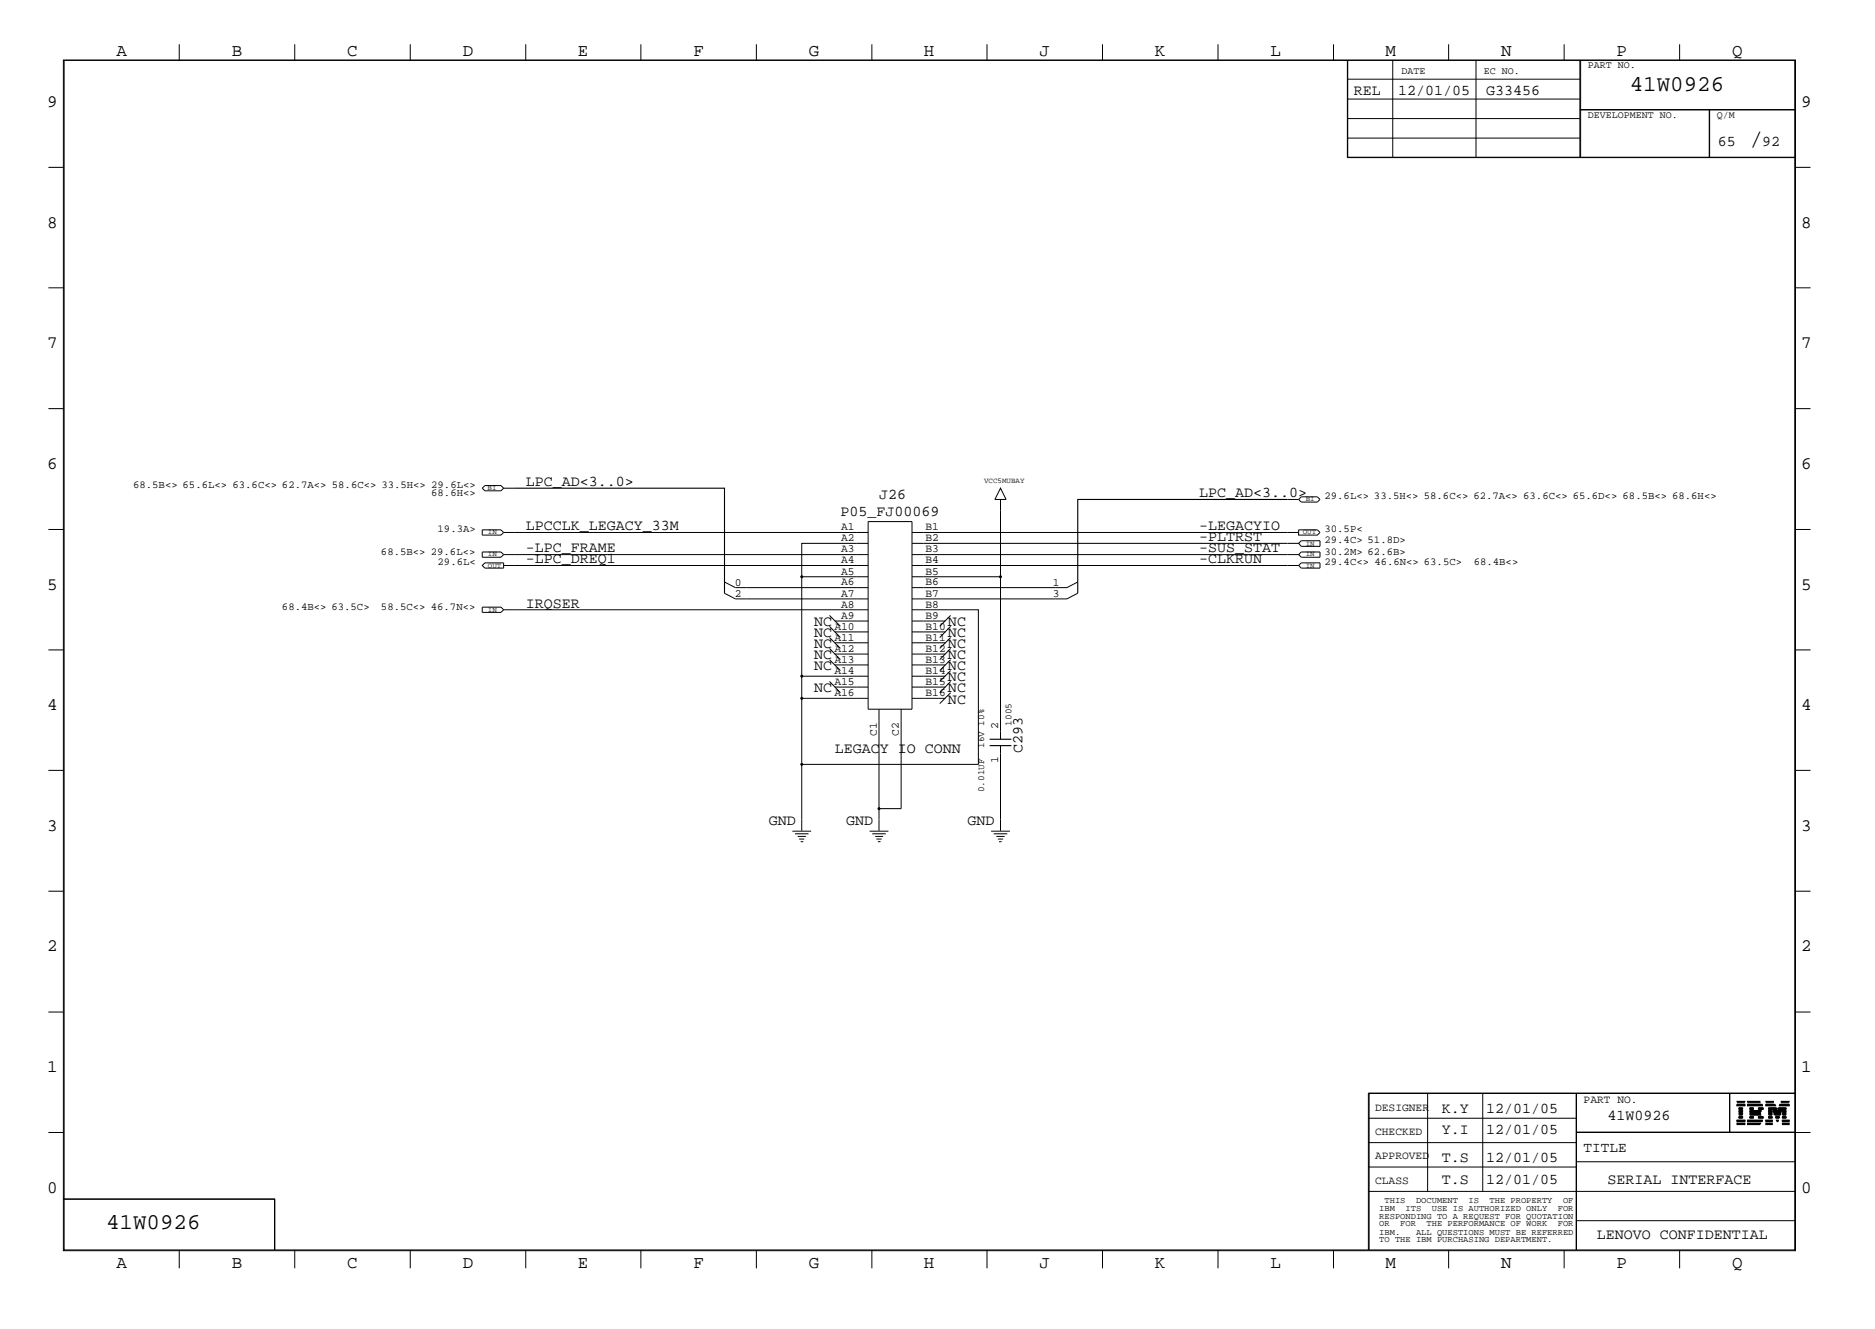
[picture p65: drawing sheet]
<svg xmlns="http://www.w3.org/2000/svg" width="423mm" height="300mm" viewBox="0 0 423 300" stroke-linecap="round" stroke-linejoin="round" font-family="sans-serif">
<defs><g id="words">
<text font-size="5.2" x="395" y="32.9">/</text>
<g font-size="5.1">
<text x="368" y="20.5">41W0926</text>
<text x="24" y="277.2">41W0926</text>
</g>
<g font-size="4">
<text x="26.3" y="12.5">A</text>
<text x="52.3" y="12.5">B</text>
<text x="78.4" y="12.5">C</text>
<text x="104.5" y="12.5">D</text>
<text x="130.5" y="12.5">E</text>
<text x="156.5" y="12.5">F</text>
<text x="182.6" y="12.5">G</text>
<text x="208.6" y="12.5">H</text>
<text x="234.7" y="12.5">J</text>
<text x="260.8" y="12.5">K</text>
<text x="286.9" y="12.5">L</text>
<text x="312.8" y="12.5">M</text>
<text x="338.9" y="12.5">N</text>
<text x="365" y="12.5">P</text>
<text x="391.1" y="12.5">Q</text>
<text x="10.7" y="24.1">9</text>
<text x="406.7" y="24.1">9</text>
<text x="10.7" y="51.4">8</text>
<text x="406.7" y="51.4">8</text>
<text x="10.7" y="78.6">7</text>
<text x="406.7" y="78.6">7</text>
<text x="10.7" y="105.8">6</text>
<text x="406.7" y="105.8">6</text>
<text x="10.7" y="133.1">5</text>
<text x="406.7" y="133.1">5</text>
<text x="10.7" y="160.2">4</text>
<text x="406.7" y="160.2">4</text>
<text x="10.7" y="187.5">3</text>
<text x="406.7" y="187.5">3</text>
<text x="10.7" y="214.6">2</text>
<text x="406.7" y="214.6">2</text>
<text x="10.7" y="241.9">1</text>
<text x="406.7" y="241.9">1</text>
<text x="10.7" y="269.2">0</text>
<text x="406.7" y="269.2">0</text>
<text x="26.3" y="286.2">A</text>
<text x="52.3" y="286.2">B</text>
<text x="78.4" y="286.2">C</text>
<text x="104.5" y="286.2">D</text>
<text x="130.5" y="286.2">E</text>
<text x="156.5" y="286.2">F</text>
<text x="182.6" y="286.2">G</text>
<text x="208.6" y="286.2">H</text>
<text x="234.7" y="286.2">J</text>
<text x="260.8" y="286.2">K</text>
<text x="286.9" y="286.2">L</text>
<text x="312.8" y="286.2">M</text>
<text x="338.9" y="286.2">N</text>
<text x="365" y="286.2">P</text>
<text x="391.1" y="286.2">Q</text>
</g>
<g font-size="3.4">
<text x="305.6" y="21.4">REL</text>
<text x="315.6" y="21.4">12/01/05</text>
<text x="335.5" y="21.4">G33456</text>
<text x="387.9" y="32.9">65</text>
<text x="397.8" y="32.9">92</text>
<text x="118.7" y="109.6">LPC_AD&lt;3..0&gt;</text>
<text x="198.5" y="112.7">J26</text>
<text x="270.8" y="112.2">LPC_AD&lt;3..0&gt;</text>
<text x="118.7" y="119.6">LPCCLK_LEGACY_33M</text>
<text x="189.7" y="116.4">P05_FJ00069</text>
<text x="270.8" y="119.6">-LEGACYIO</text>
<text x="118.7" y="124.6">-LPC_FRAME</text>
<text x="270.8" y="124.6">-SUS_STAT</text>
<text x="270.8" y="122.2">-PLTRST</text>
<text x="118.7" y="127.1">-LPC_DREQ1</text>
<text x="270.8" y="127.1">-CLKRUN</text>
<text x="118.7" y="137.1">IRQSER</text>
<text x="183.8" y="143.8">NC</text>
<text x="183.8" y="141.3">NC</text>
<text x="214" y="141.3">NC</text>
<text x="214" y="143.8">NC</text>
<text x="183.8" y="146.3">NC</text>
<text x="183.8" y="148.8">NC</text>
<text x="214" y="148.8">NC</text>
<text x="214" y="146.3">NC</text>
<text x="183.8" y="151.2">NC</text>
<text x="214" y="153.8">NC</text>
<text x="214" y="151.2">NC</text>
<text x="183.8" y="156.2">NC</text>
<text x="214" y="156.2">NC</text>
<text x="214" y="158.7">NC</text>
<text x="188.5" y="170">LEGACY IO CONN</text>
<text x="230.9" y="170" transform="rotate(-90 230.9 170)">C293</text>
<text x="173.6" y="186.2">GND</text>
<text x="191" y="186.2">GND</text>
<text x="218.4" y="186.2">GND</text>
<text x="325.5" y="251">K.Y</text>
<text x="335.5" y="251">12/01/05</text>
<text x="325.5" y="255.9">Y.I</text>
<text x="335.5" y="255.9">12/01/05</text>
<text x="363" y="252.7">41W0926</text>
<text x="325.5" y="262.2">T.S</text>
<text x="335.5" y="262.2">12/01/05</text>
<text x="325.5" y="267.2">T.S</text>
<text x="335.5" y="267.2">12/01/05</text>
<text x="363" y="267.2">SERIAL INTERFACE</text>
<text x="360.5" y="279.7">LENOVO CONFIDENTIAL</text>
</g>
<text font-size="3.2" x="357.5" y="260">TITLE</text>
<g font-size="2.5">
<text x="189.9" y="119.6">A1</text>
<text x="209" y="119.6">B1</text>
<text x="189.9" y="122.2">A2</text>
<text x="189.9" y="124.6">A3</text>
<text x="209" y="124.6">B3</text>
<text x="209" y="122.2">B2</text>
<text x="189.9" y="127.1">A4</text>
<text x="189.9" y="129.6">A5</text>
<text x="209" y="129.6">B5</text>
<text x="209" y="127.1">B4</text>
<text x="165.9" y="134.7">2</text>
<text x="165.9" y="132.2">0</text>
<text x="189.9" y="137.1">A8</text>
<text x="189.9" y="132.1">A6</text>
<text x="189.9" y="134.6">A7</text>
<text x="209" y="132.1">B6</text>
<text x="209" y="137.1">B8</text>
<text x="209" y="134.6">B7</text>
<text x="237.7" y="134.7">3</text>
<text x="237.7" y="132.2">1</text>
<text x="188.4" y="142.1">A10</text>
<text x="189.9" y="139.6">A9</text>
<text x="209" y="139.6">B9</text>
<text x="209" y="142.1">B10</text>
<text x="188.4" y="144.6">A11</text>
<text x="188.4" y="147.1">A12</text>
<text x="188.4" y="149.5">A13</text>
<text x="209" y="144.6">B11</text>
<text x="209" y="149.5">B13</text>
<text x="209" y="147.1">B12</text>
<text x="188.4" y="152.1">A14</text>
<text x="188.4" y="154.5">A15</text>
<text x="209" y="152.1">B14</text>
<text x="209" y="154.5">B15</text>
<text x="188.4" y="157.1">A16</text>
<text x="209" y="157.1">B16</text>
<text x="198" y="166" transform="rotate(-90 198 166)">C1</text>
<text x="202.9" y="166" transform="rotate(-90 202.9 166)">C2</text>
<text x="225.4" y="164.5" transform="rotate(-90 225.4 164.5)">2</text>
<text x="225.4" y="172" transform="rotate(-90 225.4 172)">1</text>
<text x="310.5" y="250.6">DESIGNER</text>
<text x="357.5" y="248.8">PART NO.</text>
<text x="310.5" y="256.1">CHECKED</text>
<text x="310.5" y="261.5">APPROVED</text>
<text x="310.5" y="267">CLASS</text>
</g>
<g font-size="2.4">
<text x="30.1" y="110.2">68.5B&lt;&gt; 65.6L&lt;&gt; 63.6C&lt;&gt; 62.7A&lt;&gt; 58.6C&lt;&gt; 33.5H&lt;&gt; 29.6L&lt;&gt;</text>
<text x="97.4" y="111.9">68.6H&lt;&gt;</text>
<text x="299" y="112.7">29.6L&lt;&gt; 33.5H&lt;&gt; 58.6C&lt;&gt; 62.7A&lt;&gt; 63.6C&lt;&gt; 65.6D&lt;&gt; 68.5B&lt;&gt; 68.6H&lt;&gt;</text>
<text x="86" y="125.1">68.5B&lt;&gt; 29.6L&lt;&gt;</text>
<text x="98.8" y="120.1">19.3A&gt;</text>
<text x="299" y="122.6">29.4C&gt; 51.8D&gt;</text>
<text x="299" y="120.1">30.5P&lt;</text>
<text x="299" y="125.1">30.2M&gt; 62.6B&gt;</text>
<text x="98.8" y="127.6">29.6L&lt;</text>
<text x="299" y="127.6">29.4C&lt;&gt; 46.6N&lt;&gt; 63.5C&gt;</text>
<text x="332.7" y="127.6">68.4B&lt;&gt;</text>
<text x="63.7" y="137.6">68.4B&lt;&gt; 63.5C&gt;</text>
<text x="86" y="137.6">58.5C&lt;&gt; 46.7N&lt;&gt;</text>
</g>
<g font-size="2.3">
<text x="316.4" y="16.7">DATE</text>
<text x="335" y="16.7">EC NO.</text>
<text x="358.5" y="15.2">PART NO.</text>
<text x="358.5" y="26.6">DEVELOPMENT NO.</text>
<text x="387.6" y="26.6">Q/M</text>
</g>
<g font-size="2.1">
<text x="228.3" y="163.7" transform="rotate(-90 228.3 163.7)">1005</text>
<text x="222.2" y="168.7" transform="rotate(-90 222.2 168.7)">16V 10%</text>
<text x="222.2" y="178.7" transform="rotate(-90 222.2 178.7)">0.01UF</text>
</g>
<g font-size="2">
<text x="311.4" y="273.2">IBM</text>
<text x="311.4" y="275">RESPONDING TO A REQUEST FOR QUOTATION</text>
<text x="312.6" y="271.4">THIS</text>
<text x="317.3" y="273.2">ITS</text>
<text x="319.7" y="271.4">DOCUMENT</text>
<text x="323.3" y="273.2">USE IS AUTHORIZED ONLY</text>
<text x="331.6" y="271.4">IS</text>
<text x="336.3" y="271.4">THE PROPERTY</text>
<text x="351.7" y="273.2">FOR</text>
<text x="352.9" y="271.4">OF</text>
<text x="311.4" y="276.7">OR</text>
<text x="311.4" y="278.6">IBM.</text>
<text x="311.4" y="280.2">TO THE IBM PURCHASING DEPARTMENT.</text>
<text x="316.1" y="276.7">FOR</text>
<text x="319.7" y="278.6">ALL QUESTIONS MUST BE REFERRED</text>
<text x="322.1" y="276.7">THE PERFORMANCE OF WORK</text>
<text x="351.7" y="276.7">FOR</text>
</g>
<g font-size="1.7">
<text x="110.1" y="110.7">BI</text>
<text x="222.2" y="109">VCC5MUBAY</text>
<text x="294.8" y="113.1">BI</text>
<text x="110.2" y="125.6">IN</text>
<text x="110.2" y="120.6">IN</text>
<text x="294.1" y="120.6">OUT</text>
<text x="294.8" y="125.6">IN</text>
<text x="294.8" y="123.1">IN</text>
<text x="110.2" y="128.1">OUT</text>
<text x="294.8" y="128.1">IN</text>
<text x="110.2" y="138">IN</text>
</g>
</g></defs>
<g fill="none" stroke="#000" stroke-width=".23">
<path d="M14.3 13.5h391.1v268.7h-391.1zM14.5 13.6h390.7v268.4h-390.7zM40.5 10v3.5M66.5 10v3.5M92.6 10v3.5M118.7 10v3.5M144.7 10v3.5M170.8 10v3.5M196.9 10v3.5M222.8 10v3.5M248.9 10v3.5M275 10v3.5"/>
<path d="M301.1 10v3.5M304.2 13.5v22.1h101.2M304.2 17.9h52.5M304.3 13.5v22.1M314.5 13.5v22.1M327.1 10v3.5M333.2 13.5v22.1M353.1 10v3.5M356.7 13.5v22.1M356.9 13.5v22.1M379.2 10v3.5M10.9 37.8h3.4"/>
<path d="M304.2 35.5h101.2M304.2 26.8h52.5M304.2 22.4h52.5M304.3 31.2h52.4M356.7 24.8h48.7M356.7 24.7h48.7M385.9 24.8v10.8M386 24.8v10.8M405.4 37.8h3.4M10.9 64.9h3.4M405.4 64.9h3.4M10.9 92.2h3.4"/>
<path d="M405.4 92.2h3.4M10.9 119.5h3.4M108.9 110.2l.6-.6h3.6l.6 .6-.6 .5h-3.6zM108.9 119.5h4.2l.6 .6-.6 .6h-4.2zM113.7 110.2h2.5M196 117.7h9.9v42.3h-9.9zM225.9 110.2l1.3 2.5h-2.6zM225.9 112.7v54.1M290.7 112.7h2.5M293.2 119.5h4.2l.6 .6-.6 .6h-4.2zM293.2 112.7l.6-.6h3.6l.6 .6-.6 .6h-3.6zM405.4 119.5h3.4"/>
<path d="M108.9 127.6l.6-.6h4.2v1.2h-4.2zM108.9 124.5h4.2l.6 .6-.6 .6h-4.2zM108.9 137h4.2l.6 .6-.6 .6h-4.2zM113.7 137.6h82.3M113.7 127.6h82.3M113.7 125.1h82.3M113.7 120.1h82.3M163.6 133.9l2.4 1.2h30M163.6 131.3l2.4 1.3h30M181 130.1h15M187.3 138.9l2.4 2.4M196 122.6h-15v30"/>
<path d="M205.9 137.6h15v34.9h-39.9M205.9 130.1h20M205.9 127.6h87.3M205.9 125.1h87.3M205.9 122.6h87.3M205.9 120.1h87.3M214.6 138.9l-2.4 2.4M243.3 133.9l-2.4 1.2h-35M243.3 131.3l-2.4 1.3h-35M293.8 124.5h4.2v1.2h-4.2l-.6-.6zM293.8 122h4.2v1.3h-4.2l-.6-.7zM293.8 127h4.2v1.2h-4.2l-.6-.6z"/>
<path d="M10.9 146.6h3.4M181 157.6h15M181 152.6h15M181 152.6v34.9M187.3 141.3l2.4 2.5M187.3 143.8l2.4 2.5M187.3 153.8l2.4 2.5M187.3 146.3l2.4 2.5M187.3 148.8l2.4 2.5M188.5 155h7.5M188.5 150h7.5M188.5 147.6h7.5"/>
<path d="M188.5 145h7.5M188.5 142.6h7.5M188.5 140.1h7.5M205.9 157.6h7.5M205.9 155h7.5M205.9 152.6h7.5M205.9 150h7.5M205.9 147.6h7.5M205.9 145h7.5M205.9 142.6h7.5M205.9 140.1h7.5M214.6 151.3l-2.4 2.5"/>
<path d="M214.6 141.3l-2.4 2.5M214.6 146.3l-2.4 2.5M214.6 148.8l-2.4 2.5M214.6 153.8l-2.4 2.5M214.6 143.8l-2.4 2.5M214.6 156.3l-2.4 2.5M405.4 146.6h3.4M10.9 173.8h3.4M198.5 160v27.5M203.5 160v22.5h-5M225.9 168.2v19.3M405.4 173.8h3.4"/>
<path d="M178.9 187.5h4.2M179.5 188.1h3M180.1 188.7h1.8M180.4 189.3h1.2M180.8 189.9h.6M196.3 187.5h4.3M196.9 188.1h3.1M197.6 188.7h1.8M197.9 189.3h1.2M198.2 189.9h.6M223.8 187.5h4.2M224.4 188.1h3"/>
<path d="M225 188.7h1.8M225.3 189.3h1.2M225.6 189.9h.5M10.9 201.1h3.4M405.4 201.1h3.4M10.9 228.3h3.4M405.4 228.3h3.4M10.9 255.5h3.4M308.9 246.7h96.5M308.9 257.8h47M308.9 252.3h47M309.1 246.6v35.4"/>
<path d="M322.3 246.6v22.2M334.8 246.6v22.2M355.9 246.6v35.4M355.9 255.4h49.5M355.9 255.5h52.9M390.5 246.6v8.9M390.6 246.6v8.9M392.2 253.7h1.8zM392.2 253.6h1.8zM392.2 253.4l1.8 .1zM392.2 253l1.8 .1zM392.2 252.8l1.8 .1z"/>
<path d="M392.2 252.7l1.8 .1zM392.2 249.4l1.8 .1zM392.2 249.3l1.8 .1zM392.2 249.2l1.8 .1zM392.2 248.8h1.8zM392.2 248.7h1.8zM392.2 248.5l1.8 .1zM392.6 252.3h.8zM392.6 252.1l.8 .1zM392.6 252l.8 .1zM392.6 251.6h.8zM392.6 251.5h.8z"/>
<path d="M392.6 251.3l.8 .1zM392.6 250.9l.8 .1zM392.6 250.8h.8zM392.6 250.6l.8 .1zM392.6 250.2l.8 .1zM392.6 250l.8 .1zM392.6 249.9h.8zM394.5 253.7h2.8zM394.5 253.6h2.9zM394.5 253.4l3 .1zM394.5 248.8h3zM394.5 248.7h2.9z"/>
<path d="M394.5 248.5l2.8 .1zM394.5 253l3.3 .1zM394.5 252.8l3.4 .1zM394.5 252.7l3.4 .1zM394.5 249.4l3.4 .1zM394.5 249.3l3.4 .1zM394.5 249.2l3.3 .1zM395.1 251.6h2.6zM395.1 251.5h2.5zM395.1 251.3l2.4 .1zM395.1 250.9l2.4 .1zM395.1 250.8h2.5z"/>
<path d="M395.1 250.6l2.6 .1zM395.1 252.3h.8zM395.1 252.1l.8 .1zM395.1 252l.8 .1zM395.1 250.2l.8 .1zM395.1 250l.8 .1zM395.1 249.9h.8zM397 252.3h1.1zM397 252.1l1.1 .1zM397 252l1.1 .1zM397 250.2l1.1 .1zM397 250l1.1 .1z"/>
<path d="M397 249.9h1.1zM398.7 253.7h1.4zM398.7 253.6h1.4zM398.7 253.4l1.4 .1zM398.7 253l1.4 .1zM398.7 252.8l1.4 .1zM398.7 252.7l1.4 .1zM398.7 249.4l2.2 .1zM398.7 249.3l2.1 .1zM398.7 249.2l2 .1zM398.7 248.8h1.8zM398.7 248.7h1.8z"/>
<path d="M398.7 248.5l1.7 .1zM399.3 252.3h.8zM399.3 252.1l.8 .1zM399.3 252l.8 .1zM399.3 251.6h.8zM399.3 251.5h.8zM399.3 251.3l.8 .1zM399.3 250.9l.8 .1zM399.3 250.8h.8zM399.3 250.6l.8 .1zM399.3 250.2l1.9 .1zM399.3 250l1.9 .1z"/>
<path d="M399.3 249.9h1.8zM400.3 250.6l2 .1zM400.4 250.9l1.8 .1zM400.4 250.8h1.8zM400.5 251.3l1.6 .1zM400.6 251.5h1.5zM400.6 251.6h1.4zM400.9 252.1l.8 .1zM400.9 252l.8 .1zM401 252.3h.7zM401.1 252.7l.4 .1zM401.2 252.8l.3 .1z"/>
<path d="M401.2 253l.2 .1zM401.4 250.2l1.9 .1zM401.5 250l1.8 .1zM401.5 249.9h1.8zM401.7 249.4l2.2 .1zM401.8 249.3l2.1 .1zM401.8 249.2l2.1 .1zM402.1 248.8h1.8zM402.1 248.7h1.8zM402.2 248.5l1.7 .1zM402.4 253.7h1.5zM402.4 253.6h1.5z"/>
<path d="M402.4 253.4l1.5 .1zM402.4 253l1.5 .1zM402.4 252.8l1.5 .1zM402.4 252.7l1.5 .1zM402.4 252.3h.9zM402.4 252.1l.9 .1zM402.4 252l.9 .1zM402.4 251.6h.9zM402.4 251.5h.9zM402.4 251.3l.9 .1zM402.4 250.9l.9 .1zM402.4 250.8h.9z"/>
<path d="M402.4 250.6l.9 .1zM405.4 246.6h-96.5v35.4M14.3 270.5h47.8v11.5M14.3 270.6h47.8M62 270.5v11.5M308.9 268.8h96.5M308.9 263.3h47M355.9 275.4h49.5M355.9 262.1h49.5M40.5 282v4.2M66.5 282v4.2M92.6 282v4.2"/>
<path d="M118.7 282v4.2M144.7 282v4.2M170.8 282v4.2M196.9 282v4.2M222.8 282v4.2M248.9 282v4.2M275 282v4.2M301.1 282v4.2M327.1 282v4.2M353.1 282v4.2M379.2 282v4.2"/>
</g>
<path d="M116.2 110.2h47.4v23.7M290.7 112.7h-47.4v21.2M223.4 168.2h4.9M223.4 166.8h4.9" fill="none" stroke="#000" stroke-width=".25"/>
<g fill="#000">
<circle cx="181" cy="130.1" r=".34"/>
<circle cx="225.9" cy="130.1" r=".34"/>
<circle cx="181" cy="152.6" r=".34"/>
<circle cx="181" cy="157.6" r=".34"/>
<circle cx="181" cy="172.5" r=".34"/>
<circle cx="198.5" cy="182.5" r=".34"/>
</g>
<use href="#words"/>
</svg>
